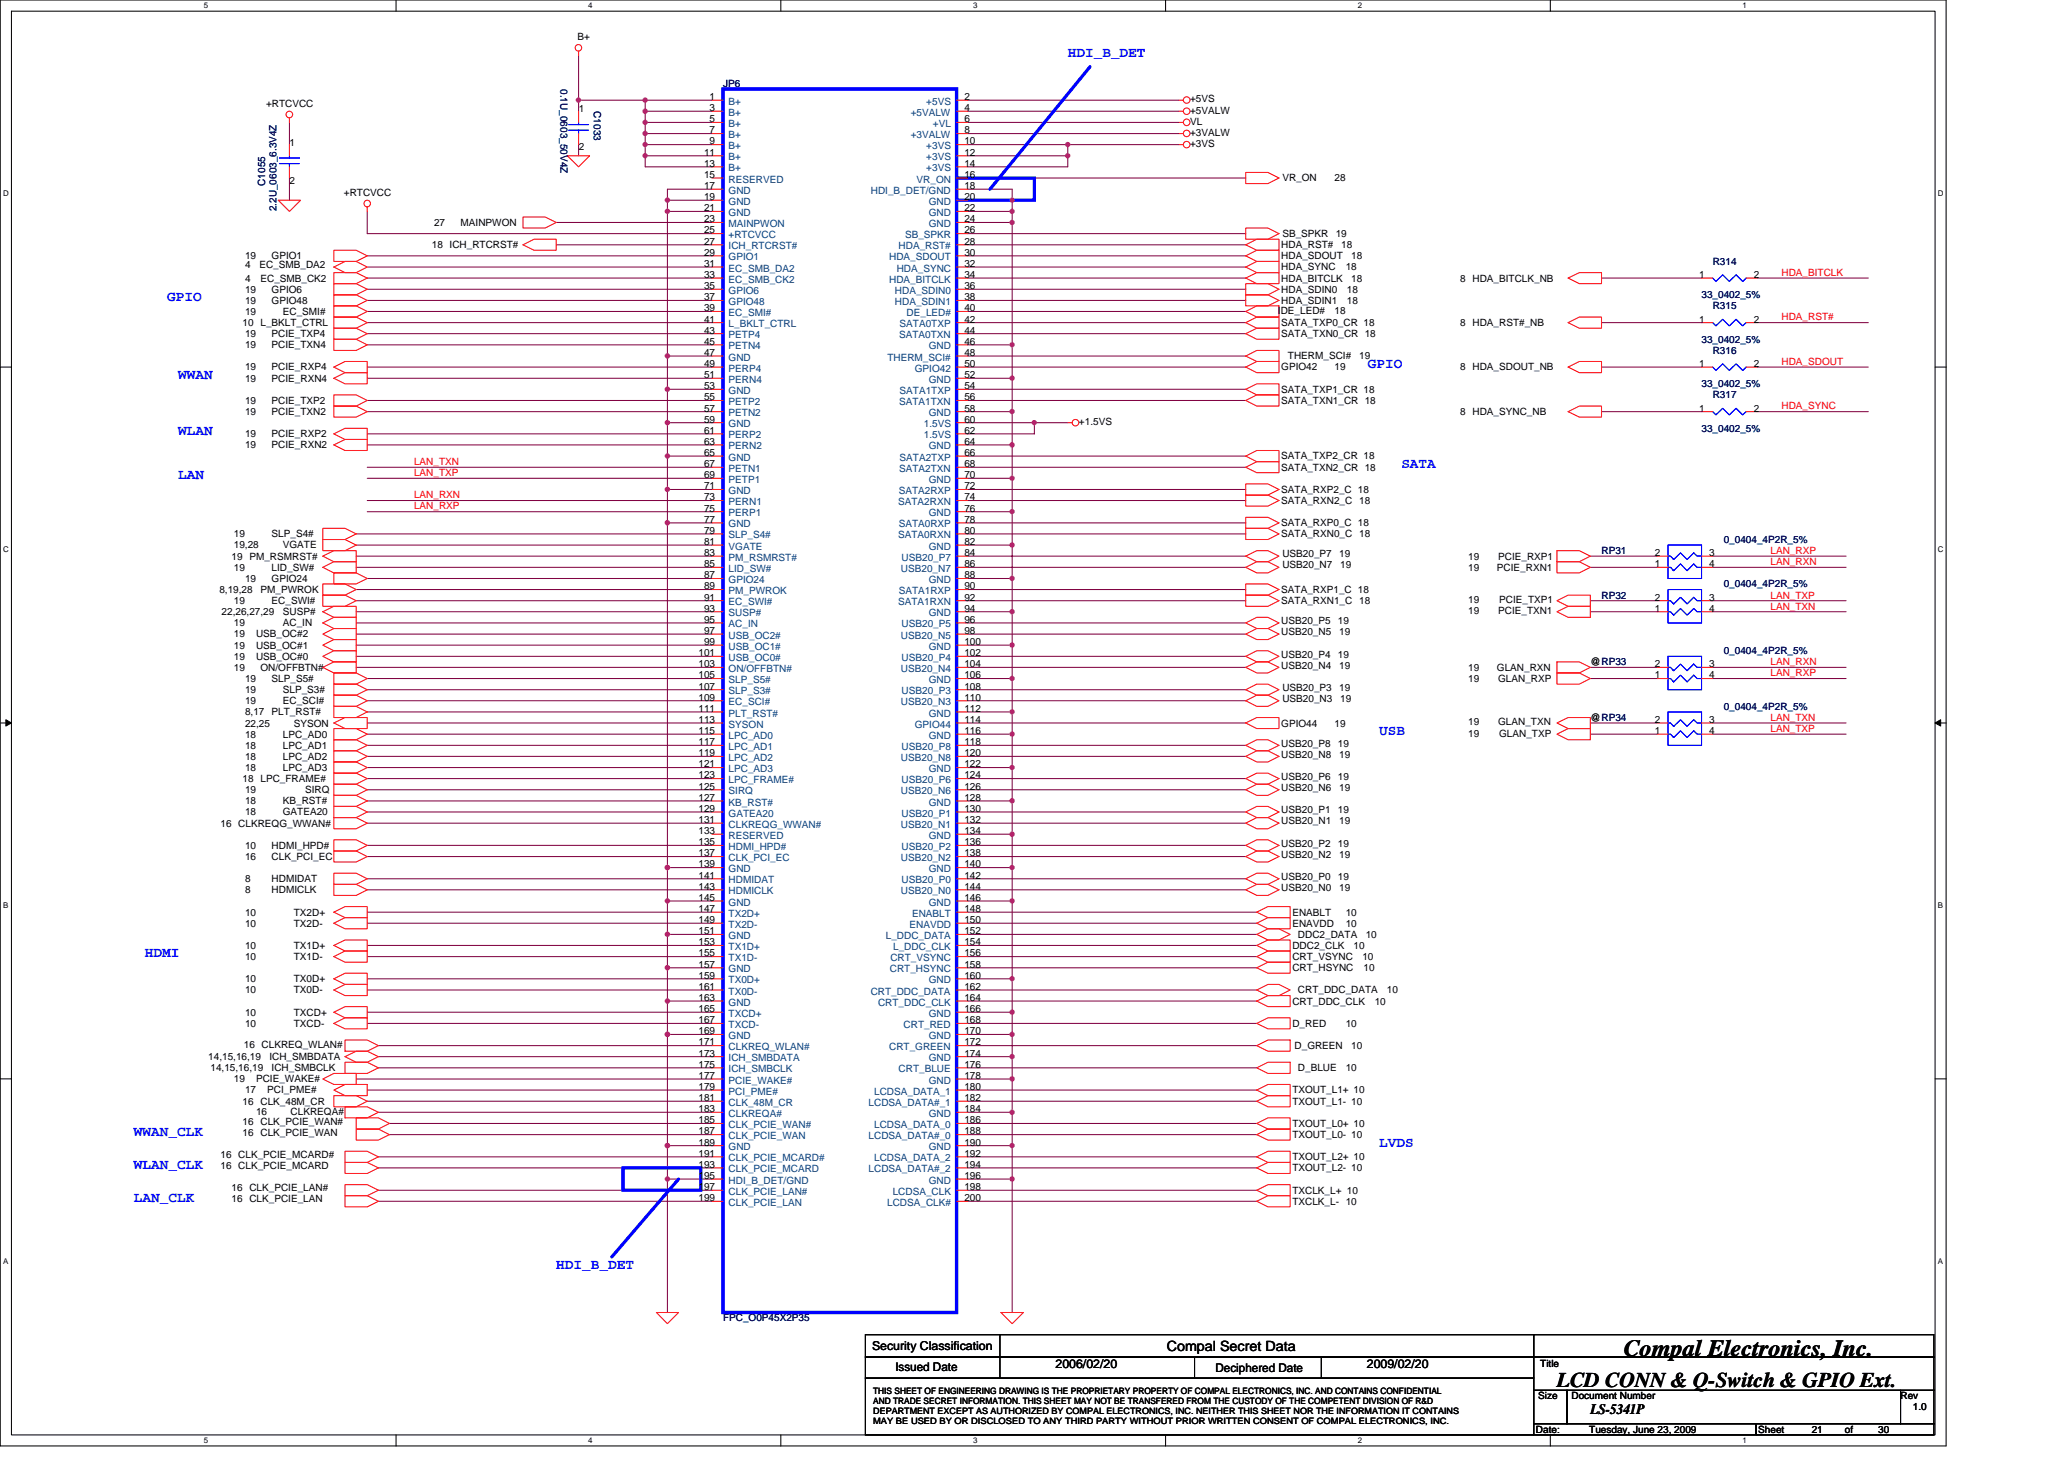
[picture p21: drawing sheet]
<svg xmlns="http://www.w3.org/2000/svg" width="297mm" height="210mm" viewBox="0 0 297 210" stroke-linecap="round" stroke-linejoin="round" font-family="sans-serif">
<defs><g id="words">
<text font-size="3.3" x="233.7" y="195.1">Compal Electronics, Inc.</text>
<text font-size="3" x="224.1" y="199.6">LCD CONN &amp; Q-Switch &amp; GPIO Ext.</text>
<g font-size="2.1" fill="#00f">
<text x="153.7" y="8.1">HDI_B_DET</text>
<text x="24" y="43.3">GPIO</text>
<text x="196.9" y="53">GPIO</text>
<text x="25.7" y="54.5">WWAN</text>
<text x="25.7" y="62.5">WLAN</text>
<text x="25.7" y="69">LAN</text>
<text x="201.7" y="67.4">SATA</text>
<text x="198.5" y="105.7">USB</text>
<text x="20.8" y="137.8">HDMI</text>
<text x="19.3" y="163.4">WWAN_CLK</text>
<text x="198.5" y="165">LVDS</text>
<text x="19.3" y="173">LAN_CLK</text>
<text x="19.3" y="168.2">WLAN_CLK</text>
<text x="80" y="182.6">HDI_B_DET</text>
</g>
<text font-size="2.1" x="228.9" y="203.5">LS-5341P</text>
<text font-size="2" x="167.9" y="194.3">Compal Secret Data</text>
<g font-size="1.8">
<text x="125.5" y="194.2">Security Classification</text>
<text x="151.9" y="196.8">2006/02/20</text>
<text x="196.7" y="196.8">2009/02/20</text>
</g>
<g font-size="1.7">
<text x="128.9" y="197.3">Issued Date</text>
<text x="174.9" y="197.4">Deciphered Date</text>
</g>
<g font-size="1.4">
<text x="83.1" y="5.8">B+</text>
<text x="38.3" y="15.4">+RTCVCC</text>
<text x="83.3" y="16.2">1</text>
<text x="102.1" y="14.4">1</text>
<text x="102.1" y="16">3</text>
<text x="102.1" y="17.6">5</text>
<text x="138.8" y="16">4</text>
<text x="138.8" y="14.4">2</text>
<text x="138.8" y="17.6">6</text>
<text x="171.3" y="14.7">+5VS</text>
<text x="171.3" y="16.3">+5VALW</text>
<text x="171.3" y="17.9">VL</text>
<text x="41.7" y="21">1</text>
<text x="83.3" y="21.6">2</text>
<text x="101.3" y="22.4">11</text>
<text x="101.3" y="24">13</text>
<text x="102.1" y="19.2">7</text>
<text x="102.1" y="20.8">9</text>
<text x="138.8" y="19.2">8</text>
<text x="138.8" y="20.8">10</text>
<text x="138.8" y="22.4">12</text>
<text x="138.8" y="24">14</text>
<text x="171.3" y="21.1">+3VS</text>
<text x="171.3" y="19.5">+3VALW</text>
<text x="41.7" y="26.4">2</text>
<text x="49.5" y="28.2">+RTCVCC</text>
<text x="101.3" y="25.6">15</text>
<text x="101.3" y="27.2">17</text>
<text x="101.3" y="28.8">19</text>
<text x="138.8" y="28.8">20</text>
<text x="138.8" y="27.2">18</text>
<text x="138.8" y="25.6">16</text>
<text x="184.5" y="26.1">VR_ON</text>
<text x="192.1" y="26.1">28</text>
<text x="62.1" y="35.7">18 ICH_RTCRST#</text>
<text x="62.5" y="32.5">27</text>
<text x="66.3" y="32.5">MAINPWON</text>
<text x="101.3" y="30.4">21</text>
<text x="101.3" y="32">23</text>
<text x="101.3" y="33.6">25</text>
<text x="101.3" y="35.2">27</text>
<text x="138.8" y="35.2">28</text>
<text x="138.8" y="30.4">22</text>
<text x="138.8" y="32">24</text>
<text x="138.8" y="33.6">26</text>
<text x="184.4" y="35.7">HDA_RST#</text>
<text x="184.5" y="34.1">SB_SPKR</text>
<text x="192.2" y="34.1">19</text>
<text x="193" y="35.7">18</text>
<text x="35.3" y="37.3">19</text>
<text x="35.3" y="38.6">4</text>
<text x="35.3" y="40.5">4</text>
<text x="37.3" y="38.6">EC_SMB_DA2</text>
<text x="37.5" y="40.5">EC_SMB_CK2</text>
<text x="39.1" y="37.3">GPIO1</text>
<text x="101.3" y="36.8">29</text>
<text x="101.3" y="38.4">31</text>
<text x="101.3" y="40">33</text>
<text x="101.3" y="41.6">35</text>
<text x="138.8" y="36.8">30</text>
<text x="138.8" y="40">34</text>
<text x="138.8" y="38.4">32</text>
<text x="138.8" y="41.6">36</text>
<text x="184.4" y="37.3">HDA_SDOUT</text>
<text x="184.4" y="38.9">HDA_SYNC</text>
<text x="184.4" y="40.5">HDA_BITCLK</text>
<text x="193.7" y="38.9">18</text>
<text x="194.5" y="37.3">18</text>
<text x="194.5" y="40.5">18</text>
<text x="210.2" y="40.5">8 HDA_BITCLK_NB</text>
<text x="244.6" y="40">1</text>
<text x="252.4" y="40">2</text>
<text x="34.9" y="46.9">10 L_BKLT_CTRL</text>
<text x="35.3" y="45.3">19</text>
<text x="35.3" y="43.7">19</text>
<text x="35.3" y="42.1">19</text>
<text x="39.1" y="43.7">GPIO48</text>
<text x="39.1" y="42.1">GPIO6</text>
<text x="40.7" y="45.3">EC_SMI#</text>
<text x="101.3" y="43.2">37</text>
<text x="101.3" y="44.8">39</text>
<text x="101.3" y="46.4">41</text>
<text x="101.3" y="48">43</text>
<text x="138.8" y="44.8">40</text>
<text x="138.8" y="46.4">42</text>
<text x="138.8" y="43.2">38</text>
<text x="138.8" y="48">44</text>
<text x="183.9" y="45.1">IDE_LED#</text>
<text x="184.4" y="42.1">HDA_SDIN0</text>
<text x="184.4" y="43.7">HDA_SDIN1</text>
<text x="184.4" y="46.9">SATA_TXP0_CR 18</text>
<text x="192.1" y="45.1">18</text>
<text x="193.8" y="42.1">18</text>
<text x="193.8" y="43.7">18</text>
<text x="210.2" y="46.9">8 HDA_RST#_NB</text>
<text x="244.6" y="46.4">1</text>
<text x="252.4" y="46.4">2</text>
<text x="35.3" y="48.5">19</text>
<text x="35.3" y="50.1">19</text>
<text x="35.3" y="53.3">19</text>
<text x="39.1" y="48.5">PCIE_TXP4</text>
<text x="39.1" y="50.1">PCIE_TXN4</text>
<text x="39.1" y="53.3">PCIE_RXP4</text>
<text x="101.3" y="49.6">45</text>
<text x="101.3" y="51.2">47</text>
<text x="101.3" y="52.8">49</text>
<text x="138.8" y="52.8">50</text>
<text x="138.8" y="49.6">46</text>
<text x="138.8" y="51.2">48</text>
<text x="184.4" y="48.5">SATA_TXN0_CR 18</text>
<text x="184.4" y="53.3">GPIO42</text>
<text x="185.4" y="51.7">THERM_SCI#</text>
<text x="192.1" y="53.3">19</text>
<text x="195.6" y="51.7">19</text>
<text x="210.2" y="53.3">8 HDA_SDOUT_NB</text>
<text x="244.6" y="52.8">1</text>
<text x="252.4" y="52.8">2</text>
<text x="35.3" y="54.9">19</text>
<text x="35.3" y="58.1">19</text>
<text x="35.3" y="59.7">19</text>
<text x="39.1" y="54.9">PCIE_RXN4</text>
<text x="39.1" y="58.1">PCIE_TXP2</text>
<text x="39.1" y="59.7">PCIE_TXN2</text>
<text x="101.3" y="54.4">51</text>
<text x="101.3" y="56">53</text>
<text x="101.3" y="57.6">55</text>
<text x="101.3" y="59.2">57</text>
<text x="138.8" y="56">54</text>
<text x="138.8" y="54.4">52</text>
<text x="138.8" y="59.2">58</text>
<text x="138.8" y="57.6">56</text>
<text x="184.4" y="56.5">SATA_TXP1_CR 18</text>
<text x="184.4" y="58.1">SATA_TXN1_CR 18</text>
<text x="210.2" y="59.7">8 HDA_SYNC_NB</text>
<text x="244.6" y="59.2">1</text>
<text x="252.4" y="59.2">2</text>
<text x="35.3" y="64.5">19</text>
<text x="35.3" y="62.9">19</text>
<text x="39.1" y="64.5">PCIE_RXN2</text>
<text x="39.1" y="62.9">PCIE_RXP2</text>
<text x="101.3" y="60.8">59</text>
<text x="101.3" y="62.4">61</text>
<text x="101.3" y="64">63</text>
<text x="101.3" y="65.6">65</text>
<text x="138.8" y="60.8">60</text>
<text x="138.8" y="62.4">62</text>
<text x="138.8" y="65.6">66</text>
<text x="138.8" y="64">64</text>
<text x="155.3" y="61.2">+1.5VS</text>
<text x="101.3" y="67.2">67</text>
<text x="101.3" y="68.8">69</text>
<text x="101.3" y="70.4">71</text>
<text x="101.3" y="72">73</text>
<text x="138.8" y="72">74</text>
<text x="138.8" y="68.8">70</text>
<text x="138.8" y="70.4">72</text>
<text x="138.8" y="67.2">68</text>
<text x="184.4" y="70.9">SATA_RXP2_C 18</text>
<text x="184.4" y="66.1">SATA_TXP2_CR 18</text>
<text x="184.4" y="67.7">SATA_TXN2_CR 18</text>
<text x="33.7" y="77.3">19</text>
<text x="39.1" y="77.3">SLP_S4#</text>
<text x="101.3" y="73.6">75</text>
<text x="101.3" y="75.2">77</text>
<text x="101.3" y="76.8">79</text>
<text x="138.8" y="76.8">80</text>
<text x="138.8" y="73.6">76</text>
<text x="138.8" y="75.2">78</text>
<text x="184.4" y="72.5">SATA_RXN2_C 18</text>
<text x="184.4" y="75.7">SATA_RXP0_C 18</text>
<text x="184.4" y="77.3">SATA_RXN0_C 18</text>
<text x="33.3" y="80.5">19 PM_RSMRST#</text>
<text x="33.7" y="78.9">19,28</text>
<text x="33.7" y="82.1">19</text>
<text x="35.3" y="83.7">19</text>
<text x="39.1" y="82.1">LID_SW#</text>
<text x="39.1" y="83.7">GPIO24</text>
<text x="40.7" y="78.9">VGATE</text>
<text x="101.3" y="78.4">81</text>
<text x="101.3" y="80">83</text>
<text x="101.3" y="81.6">85</text>
<text x="101.3" y="83.2">87</text>
<text x="138.8" y="80">84</text>
<text x="138.8" y="78.4">82</text>
<text x="138.8" y="83.2">88</text>
<text x="138.8" y="81.6">86</text>
<text x="184.5" y="81.8">USB20_N7</text>
<text x="184.5" y="80.2">USB20_P7</text>
<text x="192.7" y="80.2">19</text>
<text x="192.9" y="81.8">19</text>
<text x="211.3" y="82.1">19</text>
<text x="211.3" y="80.5">19</text>
<text x="215.4" y="82.1">PCIE_RXN1</text>
<text x="215.6" y="80.5">PCIE_RXP1</text>
<text x="238.1" y="81.6">1</text>
<text x="238.1" y="80">2</text>
<text x="246" y="81.6">4</text>
<text x="246" y="80">3</text>
<text x="31.6" y="85.3">8,19,28</text>
<text x="31.9" y="88.5">22,26,27,29</text>
<text x="33.7" y="86.9">19</text>
<text x="37.5" y="85.3">PM_PWROK</text>
<text x="39.1" y="86.9">EC_SWI#</text>
<text x="40.7" y="88.5">SUSP#</text>
<text x="101.3" y="84.8">89</text>
<text x="101.3" y="86.4">91</text>
<text x="101.3" y="89.6">95</text>
<text x="101.3" y="88">93</text>
<text x="138.8" y="86.4">92</text>
<text x="138.8" y="89.6">96</text>
<text x="138.8" y="88">94</text>
<text x="138.8" y="84.8">90</text>
<text x="184.4" y="89.8">USB20_P5</text>
<text x="184.4" y="85.3">SATA_RXP1_C 18</text>
<text x="184.4" y="86.9">SATA_RXN1_C 18</text>
<text x="192.5" y="89.8">19</text>
<text x="211.3" y="88.3">19</text>
<text x="211.3" y="86.7">19</text>
<text x="215.6" y="88.3">PCIE_TXN1</text>
<text x="215.7" y="86.7">PCIE_TXP1</text>
<text x="238.1" y="88">1</text>
<text x="238.1" y="86.4">2</text>
<text x="246" y="88">4</text>
<text x="246" y="86.4">3</text>
<text x="33.7" y="90.1">19</text>
<text x="33.7" y="94.9">19</text>
<text x="33.7" y="93.3">19</text>
<text x="33.7" y="91.7">19</text>
<text x="36.8" y="94.9">USB_OC#0</text>
<text x="36.8" y="93.3">USB_OC#1</text>
<text x="36.8" y="91.7">USB_OC#2</text>
<text x="40.7" y="90.1">AC_IN</text>
<text x="100.5" y="96">103</text>
<text x="100.5" y="94.4">101</text>
<text x="101.3" y="91.2">97</text>
<text x="101.3" y="92.8">99</text>
<text x="138.8" y="94.4">102</text>
<text x="138.8" y="92.8">100</text>
<text x="138.8" y="91.2">98</text>
<text x="138.8" y="96">104</text>
<text x="184.4" y="94.6">USB20_P4</text>
<text x="184.4" y="91.4">USB20_N5</text>
<text x="192.5" y="94.6">19</text>
<text x="192.7" y="91.4">19</text>
<text x="228.9" y="95.7">@RP33</text>
<text x="238.1" y="96">2</text>
<text x="246" y="96">3</text>
<text x="33.7" y="96.5">19</text>
<text x="35.3" y="99.7">19</text>
<text x="35.3" y="101.3">19</text>
<text x="35.3" y="98.1">19</text>
<text x="37.5" y="96.5">ON/OFFBTN#</text>
<text x="39.1" y="98.1">SLP_S5#</text>
<text x="40.7" y="99.7">SLP_S3#</text>
<text x="40.7" y="101.3">EC_SCI#</text>
<text x="100.5" y="97.6">105</text>
<text x="100.5" y="99.2">107</text>
<text x="100.5" y="100.8">109</text>
<text x="138.8" y="99.2">108</text>
<text x="138.8" y="97.6">106</text>
<text x="138.8" y="100.8">110</text>
<text x="184.4" y="96.2">USB20_N4</text>
<text x="184.5" y="101">USB20_N3</text>
<text x="184.5" y="99.4">USB20_P3</text>
<text x="192.7" y="96.2">19</text>
<text x="192.7" y="99.4">19</text>
<text x="192.9" y="101">19</text>
<text x="211.3" y="96.5">19</text>
<text x="211.3" y="98.1">19</text>
<text x="215.4" y="96.5">GLAN_RXN</text>
<text x="215.6" y="98.1">GLAN_RXP</text>
<text x="238.1" y="97.6">1</text>
<text x="246" y="97.6">4</text>
<text x="35.3" y="104.5">22,25</text>
<text x="35.3" y="106.1">18</text>
<text x="35.3" y="107.7">18</text>
<text x="35.3" y="102.9">8,17</text>
<text x="39.1" y="102.9">PLT_RST#</text>
<text x="40.7" y="106.1">LPC_AD0</text>
<text x="40.7" y="107.7">LPC_AD1</text>
<text x="42.3" y="104.5">SYSON</text>
<text x="100.5" y="102.4">111</text>
<text x="100.5" y="104">113</text>
<text x="100.5" y="105.6">115</text>
<text x="100.5" y="107.2">117</text>
<text x="138.8" y="104">114</text>
<text x="138.8" y="107.2">118</text>
<text x="138.8" y="102.4">112</text>
<text x="138.8" y="105.6">116</text>
<text x="184.4" y="107.4">USB20_P8</text>
<text x="184.4" y="104.5">GPIO44</text>
<text x="192.1" y="104.5">19</text>
<text x="192.5" y="107.4">19</text>
<text x="211.3" y="106">19</text>
<text x="211.3" y="104.4">19</text>
<text x="215.6" y="104.4">GLAN_TXN</text>
<text x="215.7" y="106">GLAN_TXP</text>
<text x="228.9" y="103.7">@RP34</text>
<text x="238.1" y="105.6">1</text>
<text x="238.1" y="104">2</text>
<text x="246" y="105.6">4</text>
<text x="246" y="104">3</text>
<text x="34.9" y="112.5">18 LPC_FRAME#</text>
<text x="35.3" y="109.3">18</text>
<text x="35.3" y="110.9">18</text>
<text x="40.7" y="109.3">LPC_AD2</text>
<text x="40.7" y="110.9">LPC_AD3</text>
<text x="100.5" y="108.8">119</text>
<text x="100.5" y="110.4">121</text>
<text x="100.5" y="112">123</text>
<text x="100.5" y="113.6">125</text>
<text x="138.8" y="112">124</text>
<text x="138.8" y="110.4">122</text>
<text x="138.8" y="108.8">120</text>
<text x="138.8" y="113.6">126</text>
<text x="184.4" y="113.8">USB20_N6</text>
<text x="184.4" y="112.2">USB20_P6</text>
<text x="184.4" y="109">USB20_N8</text>
<text x="192.5" y="112.2">19</text>
<text x="192.7" y="113.8">19</text>
<text x="192.7" y="109">19</text>
<text x="31.7" y="118.9">16 CLKREQG_WWAN#</text>
<text x="35.3" y="117.3">18</text>
<text x="35.3" y="115.7">18</text>
<text x="35.3" y="114.1">19</text>
<text x="40.7" y="117.3">GATEA20</text>
<text x="40.7" y="115.7">KB_RST#</text>
<text x="43.9" y="114.1">SIRQ</text>
<text x="100.5" y="115.2">127</text>
<text x="100.5" y="116.8">129</text>
<text x="100.5" y="118.4">131</text>
<text x="100.5" y="120">133</text>
<text x="138.8" y="116.8">130</text>
<text x="138.8" y="115.2">128</text>
<text x="138.8" y="120">134</text>
<text x="138.8" y="118.4">132</text>
<text x="184.4" y="118.6">USB20_N1</text>
<text x="184.4" y="117">USB20_P1</text>
<text x="192.5" y="117">19</text>
<text x="192.7" y="118.6">19</text>
<text x="35.3" y="122.1">10</text>
<text x="35.3" y="123.7">16</text>
<text x="39.1" y="122.1">HDMI_HPD#</text>
<text x="39.1" y="123.7">CLK_PCI_EC</text>
<text x="100.5" y="121.6">135</text>
<text x="100.5" y="123.2">137</text>
<text x="100.5" y="124.8">139</text>
<text x="138.8" y="121.6">136</text>
<text x="138.8" y="124.8">140</text>
<text x="138.8" y="123.2">138</text>
<text x="184.4" y="121.8">USB20_P2</text>
<text x="184.4" y="123.4">USB20_N2</text>
<text x="192.5" y="121.8">19</text>
<text x="192.7" y="123.4">19</text>
<text x="35.3" y="131.7">10</text>
<text x="35.3" y="126.9">8</text>
<text x="35.3" y="128.5">8</text>
<text x="39.1" y="126.9">HDMIDAT</text>
<text x="39.1" y="128.5">HDMICLK</text>
<text x="42.3" y="131.7">TX2D+</text>
<text x="100.5" y="126.4">141</text>
<text x="100.5" y="128">143</text>
<text x="100.5" y="129.6">145</text>
<text x="100.5" y="131.2">147</text>
<text x="138.8" y="126.4">142</text>
<text x="138.8" y="131.2">148</text>
<text x="138.8" y="129.6">146</text>
<text x="138.8" y="128">144</text>
<text x="184.4" y="128.2">USB20_N0</text>
<text x="184.4" y="126.6">USB20_P0</text>
<text x="186" y="131.7">ENABLT</text>
<text x="192.5" y="126.6">19</text>
<text x="192.7" y="128.2">19</text>
<text x="193.7" y="131.7">10</text>
<text x="35.3" y="136.5">10</text>
<text x="35.3" y="133.3">10</text>
<text x="42.3" y="136.5">TX1D+</text>
<text x="42.3" y="133.3">TX2D-</text>
<text x="100.5" y="132.8">149</text>
<text x="100.5" y="134.4">151</text>
<text x="100.5" y="136">153</text>
<text x="100.5" y="137.6">155</text>
<text x="138.8" y="132.8">150</text>
<text x="138.8" y="136">154</text>
<text x="138.8" y="137.6">156</text>
<text x="138.8" y="134.4">152</text>
<text x="186" y="133.3">ENAVDD</text>
<text x="186" y="136.5">DDC2_CLK</text>
<text x="186.8" y="134.9">DDC2_DATA</text>
<text x="193.7" y="133.3">10</text>
<text x="194.8" y="136.5">10</text>
<text x="196.5" y="134.9">10</text>
<text x="35.3" y="141.3">10</text>
<text x="35.3" y="142.9">10</text>
<text x="35.3" y="138.1">10</text>
<text x="42.3" y="141.3">TX0D+</text>
<text x="42.3" y="142.9">TX0D-</text>
<text x="42.3" y="138.1">TX1D-</text>
<text x="100.5" y="139.2">157</text>
<text x="100.5" y="140.8">159</text>
<text x="100.5" y="142.4">161</text>
<text x="100.5" y="144">163</text>
<text x="138.8" y="142.4">162</text>
<text x="138.8" y="140.8">160</text>
<text x="138.8" y="144">164</text>
<text x="138.8" y="139.2">158</text>
<text x="186" y="138.1">CRT_VSYNC</text>
<text x="186" y="139.7">CRT_HSYNC</text>
<text x="186.8" y="142.9">CRT_DDC_DATA</text>
<text x="196.1" y="138.1">10</text>
<text x="196.2" y="139.7">10</text>
<text x="199.6" y="142.9">10</text>
<text x="35.3" y="146.1">10</text>
<text x="35.3" y="147.7">10</text>
<text x="42.3" y="146.1">TXCD+</text>
<text x="42.3" y="147.7">TXCD-</text>
<text x="100.5" y="145.6">165</text>
<text x="100.5" y="147.2">167</text>
<text x="100.5" y="148.8">169</text>
<text x="138.8" y="147.2">168</text>
<text x="138.8" y="145.6">166</text>
<text x="138.8" y="148.8">170</text>
<text x="186" y="147.7">D_RED</text>
<text x="186" y="144.5">CRT_DDC_CLK</text>
<text x="193.7" y="147.7">10</text>
<text x="197.8" y="144.5">10</text>
<text x="30" y="152.5">14,15,16,19</text>
<text x="30.3" y="154.1">14,15,16,19</text>
<text x="33.7" y="155.7">19</text>
<text x="35.1" y="150.7">16 CLKREQ_WLAN#</text>
<text x="36.8" y="155.7">PCIE_WAKE#</text>
<text x="38.8" y="152.5">ICH_SMBDATA</text>
<text x="39.1" y="154.1">ICH_SMBCLK</text>
<text x="100.5" y="150.4">171</text>
<text x="100.5" y="152">173</text>
<text x="100.5" y="153.6">175</text>
<text x="100.5" y="155.2">177</text>
<text x="138.8" y="150.4">172</text>
<text x="138.8" y="153.6">176</text>
<text x="138.8" y="152">174</text>
<text x="138.8" y="155.2">178</text>
<text x="186.3" y="150.9">D_GREEN</text>
<text x="186.8" y="154.1">D_BLUE</text>
<text x="193.7" y="154.1">10</text>
<text x="194.5" y="150.9">10</text>
<text x="34.9" y="161.8">16 CLK_PCIE_WAN#</text>
<text x="34.9" y="158.9">16 CLK_48M_CR</text>
<text x="35.3" y="157.3">17</text>
<text x="36.8" y="160.4">16</text>
<text x="38.5" y="157.3">PCI_PME#</text>
<text x="41.8" y="160.4">CLKREQA#</text>
<text x="100.5" y="156.8">179</text>
<text x="100.5" y="158.4">181</text>
<text x="100.5" y="160">183</text>
<text x="100.5" y="161.6">185</text>
<text x="138.8" y="158.4">182</text>
<text x="138.8" y="160">184</text>
<text x="138.8" y="156.8">180</text>
<text x="138.8" y="161.6">186</text>
<text x="186" y="157.3">TXOUT_L1+ 10</text>
<text x="186" y="158.9">TXOUT_L1- 10</text>
<text x="31.7" y="166.6">16 CLK_PCIE_MCARD#</text>
<text x="34.9" y="163.4">16 CLK_PCIE_WAN</text>
<text x="100.5" y="163.2">187</text>
<text x="100.5" y="164.8">189</text>
<text x="100.5" y="166.4">191</text>
<text x="100.5" y="168">193</text>
<text x="138.8" y="163.2">188</text>
<text x="138.8" y="164.8">190</text>
<text x="138.8" y="168">194</text>
<text x="138.8" y="166.4">192</text>
<text x="186" y="166.9">TXOUT_L2+ 10</text>
<text x="186" y="162.1">TXOUT_L0+ 10</text>
<text x="186" y="163.7">TXOUT_L0- 10</text>
<text x="31.7" y="168.2">16 CLK_PCIE_MCARD</text>
<text x="33.3" y="173">16 CLK_PCIE_LAN</text>
<text x="33.3" y="171.4">16 CLK_PCIE_LAN#</text>
<text x="100.5" y="169.6">195</text>
<text x="100.5" y="171.2">197</text>
<text x="100.5" y="172.8">199</text>
<text x="138.8" y="172.8">200</text>
<text x="138.8" y="169.6">196</text>
<text x="138.8" y="171.2">198</text>
<text x="186" y="171.7">TXCLK_L+ 10</text>
<text x="186" y="173.3">TXCLK_L- 10</text>
<text x="186" y="168.5">TXOUT_L2- 10</text>
<text x="221.7" y="196.7">Title</text>
<text x="221.4" y="201.3">Size</text>
<text x="226.2" y="201.3">Document Number</text>
<text x="273.5" y="201.3">Rev</text>
<text x="275.3" y="202.9">1.0</text>
<text x="221" y="206.1">Date:</text>
<text x="228.7" y="206.1">Tuesday, June 23, 2009</text>
<text x="253" y="206.1">Sheet</text>
<text x="260.7" y="206.1">21</text>
<text x="265.5" y="206.1">of</text>
<text x="270.3" y="206.1">30</text>
</g>
<g font-size="1.4" fill="#000080">
<text x="80.6" y="12.8" transform="rotate(90 80.6 12.8)">0.1U_0603_50V4Z</text>
<text x="85.4" y="16" transform="rotate(90 85.4 16)">C1033</text>
<text x="104.1" y="12.5">JP6</text>
<text x="38.2" y="26.7" transform="rotate(-90 38.2 26.7)">C1055</text>
<text x="39.8" y="30.4" transform="rotate(-90 39.8 30.4)">2.2U_0603_6.3V4Z</text>
<text x="246.5" y="38.1">R314</text>
<text x="244.9" y="42.9">33_0402_5%</text>
<text x="246.5" y="44.5">R315</text>
<text x="244.9" y="49.3">33_0402_5%</text>
<text x="246.5" y="50.9">R316</text>
<text x="244.9" y="55.7">33_0402_5%</text>
<text x="246.5" y="57.3">R317</text>
<text x="244.9" y="62.1">33_0402_5%</text>
<text x="230.5" y="79.7">RP31</text>
<text x="248.1" y="78.1">0_0404_4P2R_5%</text>
<text x="230.5" y="86.1">RP32</text>
<text x="248.1" y="84.5">0_0404_4P2R_5%</text>
<text x="248.1" y="94.1">0_0404_4P2R_5%</text>
<text x="248.1" y="102.1">0_0404_4P2R_5%</text>
<text x="104.1" y="190.1">FPC_O0P45X2P35</text>
</g>
<g font-size="1.4" fill="#004080">
<text x="104.9" y="15.1">B+</text>
<text x="104.9" y="16.7">B+</text>
<text x="131.1" y="16.7">+5VALW</text>
<text x="133.3" y="15.1">+5VS</text>
<text x="104.9" y="18.3">B+</text>
<text x="104.9" y="19.9">B+</text>
<text x="104.9" y="21.5">B+</text>
<text x="104.9" y="23.1">B+</text>
<text x="131.1" y="19.9">+3VALW</text>
<text x="133.3" y="21.5">+3VS</text>
<text x="133.3" y="23.1">+3VS</text>
<text x="134.3" y="18.3">+VL</text>
<text x="104.9" y="24.7">B+</text>
<text x="104.9" y="26.3">RESERVED</text>
<text x="104.9" y="27.9">GND</text>
<text x="104.9" y="29.5">GND</text>
<text x="125.3" y="27.9">HDI_B_DET/GND</text>
<text x="131.9" y="26.3">VR_ON</text>
<text x="133.3" y="24.7">+3VS</text>
<text x="133.7" y="29.5">GND</text>
<text x="104.9" y="31.1">GND</text>
<text x="104.9" y="32.7">MAINPWON</text>
<text x="104.9" y="34.3">+RTCVCC</text>
<text x="104.9" y="35.9">ICH_RTCRST#</text>
<text x="129.3" y="35.9">HDA_RST#</text>
<text x="130.3" y="34.3">SB_SPKR</text>
<text x="133.7" y="31.1">GND</text>
<text x="133.7" y="32.7">GND</text>
<text x="104.9" y="37.5">GPIO1</text>
<text x="104.9" y="39.1">EC_SMB_DA2</text>
<text x="104.9" y="40.7">EC_SMB_CK2</text>
<text x="128" y="37.5">HDA_SDOUT</text>
<text x="128" y="40.7">HDA_BITCLK</text>
<text x="129" y="39.1">HDA_SYNC</text>
<text x="104.9" y="42.3">GPIO6</text>
<text x="104.9" y="43.9">GPIO48</text>
<text x="104.9" y="45.5">EC_SMI#</text>
<text x="104.9" y="47.1">L_BKLT_CTRL</text>
<text x="128.8" y="42.3">HDA_SDIN0</text>
<text x="128.8" y="43.9">HDA_SDIN1</text>
<text x="129.5" y="47.1">SATA0TXP</text>
<text x="130.5" y="45.5">DE_LED#</text>
<text x="104.9" y="48.7">PETP4</text>
<text x="104.9" y="50.3">PETN4</text>
<text x="104.9" y="51.9">GND</text>
<text x="104.9" y="53.5">PERP4</text>
<text x="127.7" y="51.9">THERM_SCI#</text>
<text x="129.4" y="48.7">SATA0TXN</text>
<text x="131.7" y="53.5">GPIO42</text>
<text x="133.7" y="50.3">GND</text>
<text x="104.9" y="55.1">PERN4</text>
<text x="104.9" y="56.7">GND</text>
<text x="104.9" y="58.3">PETP2</text>
<text x="104.9" y="59.9">PETN2</text>
<text x="129.4" y="58.3">SATA1TXN</text>
<text x="129.5" y="56.7">SATA1TXP</text>
<text x="133.7" y="55.1">GND</text>
<text x="133.7" y="59.9">GND</text>
<text x="104.9" y="61.5">GND</text>
<text x="104.9" y="63.1">PERP2</text>
<text x="104.9" y="64.7">PERN2</text>
<text x="132.9" y="61.5">1.5VS</text>
<text x="132.9" y="63.1">1.5VS</text>
<text x="133.7" y="64.7">GND</text>
<text x="104.9" y="66.3">GND</text>
<text x="104.9" y="67.9">PETN1</text>
<text x="104.9" y="69.5">PETP1</text>
<text x="104.9" y="71.1">GND</text>
<text x="129.3" y="71.1">SATA2RXP</text>
<text x="129.4" y="67.9">SATA2TXN</text>
<text x="129.5" y="66.3">SATA2TXP</text>
<text x="133.7" y="69.5">GND</text>
<text x="104.9" y="72.7">PERN1</text>
<text x="104.9" y="74.3">PERP1</text>
<text x="104.9" y="75.9">GND</text>
<text x="104.9" y="77.5">SLP_S4#</text>
<text x="129.3" y="72.7">SATA2RXN</text>
<text x="129.3" y="77.5">SATA0RXN</text>
<text x="129.3" y="75.9">SATA0RXP</text>
<text x="133.7" y="74.3">GND</text>
<text x="104.9" y="79.1">VGATE</text>
<text x="104.9" y="80.7">PM_RSMRST#</text>
<text x="104.9" y="82.3">LID_SW#</text>
<text x="104.9" y="83.9">GPIO24</text>
<text x="129.7" y="82.3">USB20_N7</text>
<text x="129.7" y="80.7">USB20_P7</text>
<text x="133.7" y="79.1">GND</text>
<text x="133.7" y="83.9">GND</text>
<text x="104.9" y="85.5">PM_PWROK</text>
<text x="104.9" y="87.1">EC_SWI#</text>
<text x="104.9" y="88.7">SUSP#</text>
<text x="129.3" y="87.1">SATA1RXN</text>
<text x="129.3" y="85.5">SATA1RXP</text>
<text x="133.7" y="88.7">GND</text>
<text x="104.9" y="90.3">AC_IN</text>
<text x="104.9" y="91.9">USB_OC2#</text>
<text x="104.9" y="93.5">USB_OC1#</text>
<text x="104.9" y="95.1">USB_OC0#</text>
<text x="129.7" y="91.9">USB20_N5</text>
<text x="129.7" y="90.3">USB20_P5</text>
<text x="129.7" y="95.1">USB20_P4</text>
<text x="133.7" y="93.5">GND</text>
<text x="104.9" y="96.7">ON/OFFBTN#</text>
<text x="104.9" y="98.3">SLP_S5#</text>
<text x="104.9" y="99.9">SLP_S3#</text>
<text x="104.9" y="101.5">EC_SCI#</text>
<text x="129.7" y="96.7">USB20_N4</text>
<text x="129.7" y="101.5">USB20_N3</text>
<text x="129.7" y="99.9">USB20_P3</text>
<text x="133.7" y="98.3">GND</text>
<text x="104.9" y="103.1">PLT_RST#</text>
<text x="104.9" y="104.7">SYSON</text>
<text x="104.9" y="106.3">LPC_AD0</text>
<text x="104.9" y="107.9">LPC_AD1</text>
<text x="129.7" y="107.9">USB20_P8</text>
<text x="131.7" y="104.7">GPIO44</text>
<text x="133.7" y="103.1">GND</text>
<text x="133.7" y="106.3">GND</text>
<text x="104.9" y="109.5">LPC_AD2</text>
<text x="104.9" y="111.1">LPC_AD3</text>
<text x="104.9" y="112.7">LPC_FRAME#</text>
<text x="129.7" y="109.5">USB20_N8</text>
<text x="129.7" y="112.7">USB20_P6</text>
<text x="133.7" y="111.1">GND</text>
<text x="104.9" y="114.3">SIRQ</text>
<text x="104.9" y="115.9">KB_RST#</text>
<text x="104.9" y="117.5">GATEA20</text>
<text x="104.9" y="119.1">CLKREQG_WWAN#</text>
<text x="129.7" y="114.3">USB20_N6</text>
<text x="129.7" y="119.1">USB20_N1</text>
<text x="129.7" y="117.5">USB20_P1</text>
<text x="133.7" y="115.9">GND</text>
<text x="104.9" y="120.7">RESERVED</text>
<text x="104.9" y="122.3">HDMI_HPD#</text>
<text x="104.9" y="123.9">CLK_PCI_EC</text>
<text x="104.9" y="125.5">GND</text>
<text x="129.7" y="123.9">USB20_N2</text>
<text x="129.7" y="122.3">USB20_P2</text>
<text x="133.7" y="120.7">GND</text>
<text x="133.7" y="125.5">GND</text>
<text x="104.9" y="127.1">HDMIDAT</text>
<text x="104.9" y="128.7">HDMICLK</text>
<text x="104.9" y="130.3">GND</text>
<text x="104.9" y="131.9">TX2D+</text>
<text x="129.7" y="128.7">USB20_N0</text>
<text x="129.7" y="127.1">USB20_P0</text>
<text x="131.3" y="131.9">ENABLT</text>
<text x="133.7" y="130.3">GND</text>
<text x="104.9" y="133.5">TX2D-</text>
<text x="104.9" y="135.1">GND</text>
<text x="104.9" y="136.7">TX1D+</text>
<text x="127.5" y="135.1">L_DDC_DATA</text>
<text x="128.5" y="136.7">L_DDC_CLK</text>
<text x="130.9" y="133.5">ENAVDD</text>
<text x="104.9" y="138.3">TX1D-</text>
<text x="104.9" y="139.9">GND</text>
<text x="104.9" y="141.5">TX0D+</text>
<text x="104.9" y="143.1">TX0D-</text>
<text x="125.3" y="143.1">CRT_DDC_DATA</text>
<text x="128.1" y="139.9">CRT_HSYNC</text>
<text x="128.1" y="138.3">CRT_VSYNC</text>
<text x="133.7" y="141.5">GND</text>
<text x="104.9" y="144.7">GND</text>
<text x="104.9" y="146.3">TXCD+</text>
<text x="104.9" y="147.9">TXCD-</text>
<text x="104.9" y="149.5">GND</text>
<text x="126.4" y="144.7">CRT_DDC_CLK</text>
<text x="130" y="147.9">CRT_RED</text>
<text x="133.7" y="146.3">GND</text>
<text x="133.7" y="149.5">GND</text>
<text x="104.9" y="151.1">CLKREQ_WLAN#</text>
<text x="104.9" y="152.7">ICH_SMBDATA</text>
<text x="104.9" y="154.3">ICH_SMBCLK</text>
<text x="104.9" y="155.9">PCIE_WAKE#</text>
<text x="128" y="151.1">CRT_GREEN</text>
<text x="129.3" y="154.3">CRT_BLUE</text>
<text x="133.7" y="152.7">GND</text>
<text x="133.7" y="155.9">GND</text>
<text x="104.9" y="157.5">PCI_PME#</text>
<text x="104.9" y="159.1">CLK_48M_CR</text>
<text x="104.9" y="160.7">CLKREQA#</text>
<text x="125" y="159.1">LCDSA_DATA#_1</text>
<text x="125.8" y="157.5">LCDSA_DATA_1</text>
<text x="133.7" y="160.7">GND</text>
<text x="104.9" y="162.3">CLK_PCIE_WAN#</text>
<text x="104.9" y="163.9">CLK_PCIE_WAN</text>
<text x="104.9" y="165.5">GND</text>
<text x="104.9" y="167.1">CLK_PCIE_MCARD#</text>
<text x="125" y="163.9">LCDSA_DATA#_0</text>
<text x="125.8" y="162.3">LCDSA_DATA_0</text>
<text x="125.8" y="167.1">LCDSA_DATA_2</text>
<text x="133.7" y="165.5">GND</text>
<text x="104.9" y="168.7">CLK_PCIE_MCARD</text>
<text x="104.9" y="170.3">HDI_B_DET/GND</text>
<text x="104.9" y="171.9">CLK_PCIE_LAN#</text>
<text x="104.9" y="173.5">CLK_PCIE_LAN</text>
<text x="125" y="168.7">LCDSA_DATA#_2</text>
<text x="127.7" y="173.5">LCDSA_CLK#</text>
<text x="128.5" y="171.9">LCDSA_CLK</text>
<text x="133.7" y="170.3">GND</text>
</g>
<g font-size="1.4" fill="#f00">
<text x="256.4" y="39.7">HDA_BITCLK</text>
<text x="256.4" y="46.1">HDA_RST#</text>
<text x="256.4" y="52.5">HDA_SDOUT</text>
<text x="256.4" y="58.9">HDA_SYNC</text>
<text x="59.6" y="68.5">LAN_TXP</text>
<text x="59.6" y="66.9">LAN_TXN</text>
<text x="59.6" y="71.7">LAN_RXN</text>
<text x="59.6" y="73.3">LAN_RXP</text>
<text x="254.8" y="81.3">LAN_RXN</text>
<text x="254.8" y="79.7">LAN_RXP</text>
<text x="254.8" y="86.1">LAN_TXP</text>
<text x="254.8" y="87.7">LAN_TXN</text>
<text x="254.8" y="95.7">LAN_RXN</text>
<text x="254.8" y="97.3">LAN_RXP</text>
<text x="254.8" y="103.7">LAN_TXN</text>
<text x="254.8" y="105.3">LAN_TXP</text>
</g>
<g font-size="1.3">
<text x="125.7" y="200.5">THIS SHEET OF ENGINEERING DRAWING IS THE PROPRIETARY PROPERTY OF COMPAL ELECTRONICS, INC. AND CONTAINS CONFIDENTIAL</text>
<text x="125.7" y="202">AND TRADE SECRET INFORMATION. THIS SHEET MAY NOT BE TRANSFERED FROM THE CUSTODY OF THE COMPETENT DIVISION OF R&amp;D</text>
<text x="125.7" y="203.5">DEPARTMENT EXCEPT AS AUTHORIZED BY COMPAL ELECTRONICS, INC. NEITHER THIS SHEET NOR THE INFORMATION IT CONTAINS</text>
<text x="125.7" y="204.9">MAY BE USED BY OR DISCLOSED TO ANY THIRD PARTY WITHOUT PRIOR WRITTEN CONSENT OF COMPAL ELECTRONICS, INC.</text>
</g>
<g font-size="1.1">
<text x="29.3" y="1.2">5</text>
<text x="84.7" y="1.2">4</text>
<text x="140" y="1.2">3</text>
<text x="195.4" y="1.2">2</text>
<text x="250.8" y="1.2">1</text>
<text x=".4" y="28.2">D</text>
<text x="278.9" y="28.2">D</text>
<text x=".4" y="79.4">C</text>
<text x="278.9" y="79.4">C</text>
<text x=".4" y="130.6">B</text>
<text x="278.9" y="130.6">B</text>
<text x=".4" y="181.8">A</text>
<text x="278.9" y="181.8">A</text>
<text x="29.3" y="207.6">5</text>
<text x="84.7" y="207.6">4</text>
<text x="140" y="207.6">3</text>
<text x="195.4" y="207.6">2</text>
<text x="250.8" y="207.6">1</text>
</g>
</g></defs>
<path d="M0 0h280.1v208h-280.1zM1.6 1.6h276.9v204.8h-276.9z" fill="none" stroke="#000" stroke-width=".15"/>
<g fill="#fff">
<path d="M29.3 .2h.6v1.2h-.6z"/>
<path d="M29.3 206.6h.6v1.3h-.6z"/>
</g>
<path d="M57 0v1.6M57 206.4v1.6" fill="none" stroke="#000" stroke-width=".15"/>
<g fill="#fff">
<path d="M84.7 .2h.6v1.2h-.6z"/>
<path d="M84.7 206.6h.6v1.3h-.6z"/>
</g>
<path d="M112.4 0v1.6M112.4 206.4v1.6" fill="none" stroke="#000" stroke-width=".15"/>
<g fill="#fff">
<path d="M140 .2h.6v1.2h-.6z"/>
<path d="M140 206.6h.6v1.3h-.6z"/>
</g>
<path d="M167.7 0v1.6M167.7 206.4v1.6" fill="none" stroke="#000" stroke-width=".15"/>
<g fill="#fff">
<path d="M195.4 .2h.6v1.2h-.6z"/>
<path d="M195.4 206.6h.6v1.3h-.6z"/>
</g>
<path d="M223.1 0v1.6M223.1 206.4v1.6" fill="none" stroke="#000" stroke-width=".15"/>
<g fill="#fff">
<path d="M250.8 .2h.6v1.2h-.6z"/>
<path d="M250.8 206.6h.6v1.3h-.6z"/>
<path d="M.4 27.2h.8v1.3h-.8z"/>
<path d="M278.9 27.2h.8v1.3h-.8z"/>
<path d="M.4 78.4h.8v1.3h-.8z"/>
<path d="M278.9 78.4h.8v1.3h-.8z"/>
</g>
<path d="M0 52.8h1.6M278.5 52.8h1.6" fill="none" stroke="#000" stroke-width=".15"/>
<g fill="#fff">
<path d="M.4 129.6h.8v1.3h-.8z"/>
<path d="M278.9 129.6h.7v1.3h-.7z"/>
</g>
<path d="M0 104h1.6M278.5 104h1.6" fill="none" stroke="#000" stroke-width=".15"/>
<path d="M.8 103.5l.8 .5-.8 .5zM278.5 104l.8-.5v1z" fill="#000" stroke="#000" stroke-width=".14"/>
<g fill="#fff">
<path d="M.4 180.8h.8v1.3h-.8z"/>
<path d="M278.9 180.8h.7v1.3h-.7z"/>
</g>
<g fill="none" stroke="#000" stroke-width=".15">
<path d="M0 155.2h1.6M278.5 155.2h1.6M124.5 192h96.2v3.2h-96.2zM124.5 195.2h96.2v3.1h-96.2zM124.5 198.3h96.2v8.1h-96.2zM143.9 192v6.3M171.9 195.2v3.1M190.2 195.2v3.1M220.7 192h57.6v3.2h-57.6zM220.7 195.2h57.6v4.8h-57.6zM220.7 200h4.8v4.8h-4.8zM220.7 204.8h32v1.6h-32z"/>
<path d="M225.5 200h48v4.8h-48zM252.7 204.8h25.6v1.6h-25.6zM273.5 200h4.8v4.8h-4.8z"/>
</g>
<g fill="none" stroke="#800040" stroke-width=".15">
<path d="M41.7 17.6v3.2M83.3 8v8M83.3 14.4h19.2M92.9 14.4v9.6h9.6M92.9 19.2h9.6M92.9 16h9.6M92.9 17.6h9.6M139.3 19.2h30.4M139.3 14.4h30.4M139.3 16h30.4M139.3 17.6h30.4M41.7 25.6v3.2"/>
<path d="M52.8 38.4h49.7M52.8 30.4v3.2h49.7M52.8 36.8h49.7M80 32h22.5M80 35.2h22.5M83.3 20.8v1.6M92.9 22.4h9.6M92.9 20.8h9.6M96.1 28.8h6.4M96.1 30.4h6.4M102.5 27.2h-6.4v161.6M139.3 32h6.4"/>
<path d="M139.3 27.2h6.4v161.6M139.3 38.4h40M139.3 36.8h40M139.3 25.6h40M139.3 35.2h40M139.3 33.6h40M139.3 28.8h6.4M139.3 30.4h6.4M139.3 22.4h14.4M139.3 20.8h30.4M153.7 20.8v3.2h-14.4M52.8 40h49.7"/>
<path d="M52.8 46.4h49.7M52.8 52.8h49.7M52.8 59.2h49.7M52.8 57.6h49.7M52.8 41.6h49.7M52.8 43.2h49.7M52.8 44.8h49.7M52.8 48h49.7M52.8 49.6h49.7M52.8 54.4h49.7M96.1 56h6.4M96.1 51.2h6.4"/>
<path d="M139.3 40h40M139.3 46.4h40M139.3 52.8h40M139.3 59.2h6.4M139.3 57.6h40M139.3 41.6h40M139.3 43.2h40M139.3 44.8h40M139.3 56h40M139.3 48h40M139.3 49.6h6.4M139.3 54.4h6.4"/>
<path d="M139.3 51.2h40M230.5 40h14.4M230.5 46.4h14.4M230.5 52.8h14.4M230.5 59.2h14.4M252.9 40h16M252.9 46.4h16M252.9 52.8h16M252.9 59.2h16M51.3 76.8h51.2M51.3 78.4h51.2M52.8 72h49.7"/>
<path d="M52.8 62.4h49.7M52.8 68.8h49.7M52.8 67.2h49.7M52.8 73.6h49.7M52.8 64h49.7M96.1 70.4h6.4M96.1 65.6h6.4M96.1 60.8h6.4M96.1 75.2h6.4M139.3 70.4h40M139.3 72h40M139.3 76.8h40"/>
<path d="M139.3 68.8h6.4M139.3 67.2h40M139.3 73.6h6.4M139.3 78.4h6.4M139.3 64h6.4M139.3 65.6h40M139.3 60.8h14.4M139.3 75.2h40M148.9 60.8v1.6h-9.6M51.3 94.4h51.2M51.3 89.6h51.2M51.3 91.2h51.2"/>
<path d="M51.3 81.6h51.2M51.3 96h51.2M51.3 80h51.2M51.3 88h51.2M51.3 92.8h51.2M51.3 84.8h51.2M51.3 86.4h51.2M52.8 99.2h49.7M52.8 97.6h49.7M52.8 83.2h49.7M139.3 94.4h40M139.3 89.6h40"/>
<path d="M139.3 91.2h40M139.3 99.2h40M139.3 81.6h40M139.3 96h40M139.3 80h40M139.3 88h6.4M139.3 92.8h6.4M139.3 84.8h40M139.3 97.6h6.4M139.3 83.2h6.4M139.3 86.4h40M228.9 81.6h9.6"/>
<path d="M228.9 96h9.6M228.9 80h9.6M228.9 88h9.6M228.9 97.6h9.6M228.9 86.4h9.6M246.5 81.6h19.2M246.5 96h19.2M246.5 80h19.2M246.5 88h19.2M246.5 97.6h19.2M246.5 86.4h19.2M52.8 100.8h49.7"/>
<path d="M52.8 110.4h49.7M52.8 102.4h49.7M52.8 108.8h49.7M52.8 118.4h49.7M52.8 115.2h49.7M52.8 107.2h49.7M52.8 116.8h49.7M52.8 113.6h49.7M52.8 105.6h49.7M52.8 112h49.7M52.8 104h49.7M139.3 100.8h40"/>
<path d="M139.3 110.4h6.4M139.3 102.4h6.4M139.3 108.8h40M139.3 118.4h40M139.3 115.2h6.4M139.3 107.2h40M139.3 116.8h40M139.3 113.6h40M139.3 105.6h6.4M139.3 112h40M139.3 104h40M228.9 105.6h9.6"/>
<path d="M228.9 104h9.6M246.5 105.6h19.2M246.5 104h19.2M52.8 132.8h49.7M52.8 131.2h49.7M52.8 136h49.7M52.8 126.4h49.7M52.8 121.6h49.7M52.8 137.6h49.7M52.8 128h49.7M52.8 123.2h49.7M96.1 134.4h6.4"/>
<path d="M96.1 124.8h6.4M96.1 139.2h6.4M96.1 129.6h6.4M139.3 134.4h41.6M139.3 132.8h41.6M139.3 131.2h41.6M139.3 136h41.6M139.3 126.4h40M139.3 124.8h6.4M139.3 139.2h41.6M139.3 121.6h40M139.3 137.6h41.6"/>
<path d="M139.3 128h40M139.3 123.2h40M139.3 129.6h6.4M139.3 120h6.4M51.3 155.2h51.2M52.8 145.6h49.7M52.8 140.8h49.7M52.8 142.4h49.7M52.8 156.8h49.7M52.8 147.2h49.7M52.8 158.4h49.7M54.5 153.6h48"/>
<path d="M54.5 152h48M54.5 150.4h48M96.1 144h6.4M96.1 148.8h6.4M139.3 145.6h6.4M139.3 153.6h41.6M139.3 140.8h6.4M139.3 142.4h41.6M139.3 152h6.4M139.3 156.8h41.6M139.3 147.2h41.6M139.3 155.2h6.4"/>
<path d="M139.3 150.4h41.6M139.3 144h41.6M139.3 148.8h6.4M139.3 158.4h41.6M54.5 168h48M54.5 166.4h48M54.5 172.8h48M54.5 171.2h48M54.5 160h48M56 163.2h46.5M56 161.6h46.5M96.1 164.8h6.4"/>
<path d="M96.1 169.6h6.4M139.3 168h41.6M139.3 166.4h41.6M139.3 163.2h41.6M139.3 172.8h41.6M139.3 164.8h6.4M139.3 161.6h41.6M139.3 171.2h41.6M139.3 169.6h6.4M139.3 160h6.4"/>
</g>
<g fill="#f0f" stroke="#f0f" stroke-width=".15">
<circle cx="83.2" cy="14.4" r=".31"/>
<circle cx="92.8" cy="16" r=".32"/>
<circle cx="145.6" cy="64" r=".32"/>
<circle cx="96.1" cy="129.6" r=".31"/>
<circle cx="96.1" cy="169.6" r=".31"/>
<circle cx="145.7" cy="54.4" r=".31"/>
<circle cx="145.7" cy="78.4" r=".31"/>
<circle cx="145.7" cy="97.6" r=".31"/>
<circle cx="145.6" cy="115.2" r=".32"/>
<circle cx="96" cy="51.2" r=".32"/>
<circle cx="96.1" cy="60.8" r=".31"/>
<circle cx="96" cy="75.2" r=".32"/>
<circle cx="92.8" cy="14.4" r=".31"/>
<circle cx="92.8" cy="22.4" r=".31"/>
<circle cx="92.8" cy="19.2" r=".32"/>
<circle cx="96.1" cy="124.8" r=".31"/>
<circle cx="92.8" cy="20.8" r=".31"/>
<circle cx="92.8" cy="17.6" r=".31"/>
<circle cx="96" cy="139.2" r=".32"/>
<circle cx="153.7" cy="20.8" r=".31"/>
<circle cx="153.7" cy="22.4" r=".31"/>
<circle cx="145.7" cy="148.8" r=".31"/>
<circle cx="145.6" cy="120" r=".32"/>
<circle cx="96.1" cy="148.8" r=".31"/>
<circle cx="145.6" cy="152" r=".32"/>
<circle cx="145.6" cy="83.2" r=".32"/>
<circle cx="96.1" cy="65.6" r=".31"/>
<circle cx="145.7" cy="68.8" r=".31"/>
<circle cx="96.1" cy="134.4" r=".31"/>
<circle cx="96.1" cy="28.8" r=".31"/>
<circle cx="145.7" cy="30.4" r=".31"/>
<circle cx="145.6" cy="155.2" r=".32"/>
<circle cx="145.7" cy="145.6" r=".31"/>
<circle cx="145.7" cy="92.8" r=".31"/>
<circle cx="145.7" cy="140.8" r=".31"/>
<circle cx="145.6" cy="160" r=".32"/>
<circle cx="145.7" cy="169.6" r=".31"/>
<circle cx="145.7" cy="164.8" r=".31"/>
<circle cx="145.7" cy="73.6" r=".31"/>
<circle cx="145.6" cy="59.2" r=".32"/>
<circle cx="96" cy="56" r=".32"/>
<circle cx="145.7" cy="129.6" r=".31"/>
<circle cx="145.6" cy="32" r=".32"/>
<circle cx="145.7" cy="49.6" r=".31"/>
<circle cx="145.6" cy="88" r=".32"/>
<circle cx="96.1" cy="30.4" r=".31"/>
<circle cx="145.7" cy="28.8" r=".31"/>
<circle cx="96.1" cy="164.8" r=".31"/>
<circle cx="96" cy="144" r=".32"/>
<circle cx="145.7" cy="124.8" r=".31"/>
<circle cx="145.7" cy="102.4" r=".31"/>
<circle cx="145.7" cy="105.6" r=".31"/>
<circle cx="145.7" cy="110.4" r=".31"/>
<circle cx="148.8" cy="60.8" r=".31"/>
<circle cx="96.1" cy="70.4" r=".31"/>
</g>
<g fill="none" stroke="#f00" stroke-width=".15">
<path d="M41.7 17v.6M83.3 7.4v.6M83.3 16v1.6M83.3 19.2v1.6M102.5 14.4h1.6M102.5 19.2h1.6M102.5 16h1.6M102.5 17.6h1.6M137.7 14.4h1.6M137.7 19.2h1.6M137.7 16h1.6M137.7 17.6h1.6"/>
<path d="M169.7 14.4h.6M169.7 19.2h.6M169.7 16h.6M169.7 17.6h.6M40 28.8h3.3l-1.6 1.6zM41.7 20.8v1.6M41.7 24v1.6M48 38.4l1.7-.8h1.6l1.5 .8-1.5 .8h-1.6zM48 39.2h3.3l1.5 .8-1.5 .8h-3.3zM48 36h3.3l1.5 .8-1.5 .8h-3.3zM52.8 29.8v.6M75.3 35.2l1.6-.8h3.1v1.6h-3.1z"/>
<path d="M75.3 31.2h3.2l1.5 .8-1.5 .8h-3.2zM81.7 22.4h3.2l-1.6 1.6zM102.5 20.8h1.6M102.5 22.4h1.6M102.5 24h1.6M102.5 25.6h1.6M102.5 27.2h1.6M102.5 28.8h1.6M102.5 30.4h1.6M102.5 32h1.6M102.5 33.6h1.6M102.5 35.2h1.6"/>
<path d="M102.5 36.8h1.6M102.5 38.4h1.6M137.7 20.8h1.6M137.7 22.4h1.6M137.7 24h1.6M137.7 25.6h1.6M137.7 27.2h1.6M137.7 28.8h1.6M137.7 30.4h1.6M137.7 32h1.6M137.7 33.6h1.6M137.7 35.2h1.6"/>
<path d="M137.7 36.8h1.6M137.7 38.4h1.6M169.7 20.8h.6M179.3 35.2l1.6-.8h3.2v1.6h-3.2zM179.3 36.8l1.6-.8h3.2v1.6h-3.2zM179.3 38.4l1.6-.8h3.2v1.6h-3.2zM179.3 24.8h3.2l1.6 .8-1.6 .8h-3.2zM179.3 32.8h3.2l1.6 .8-1.6 .8h-3.2zM48 47.2h3.3l1.5 .8-1.5 .8h-3.3zM48 48.8h3.3l1.5 .8-1.5 .8h-3.3zM48 54.4l1.7-.8h3.1v1.6h-3.1zM48 52.8l1.7-.8h3.1v1.6h-3.1z"/>
<path d="M48 56.8h3.3l1.5 .8-1.5 .8h-3.3zM48 58.4h3.3l1.5 .8-1.5 .8h-3.3zM48 42.4h3.3l1.5 .8-1.5 .8h-3.3zM48 40.8h3.3l1.5 .8-1.5 .8h-3.3zM48 44h3.3l1.5 .8-1.5 .8h-3.3zM48 45.6h3.3l1.5 .8-1.5 .8h-3.3zM102.5 40h1.6M102.5 41.6h1.6M102.5 43.2h1.6M102.5 44.8h1.6M102.5 46.4h1.6M102.5 48h1.6"/>
<path d="M102.5 49.6h1.6M102.5 51.2h1.6M102.5 52.8h1.6M102.5 54.4h1.6M102.5 56h1.6M102.5 57.6h1.6M102.5 59.2h1.6M137.7 40h1.6M137.7 41.6h1.6M137.7 43.2h1.6M137.7 44.8h1.6M137.7 46.4h1.6"/>
<path d="M137.7 48h1.6M137.7 49.6h1.6M137.7 51.2h1.6M137.7 52.8h1.6M137.7 54.4h1.6M137.7 56h1.6M137.7 57.6h1.6M137.7 59.2h1.6M179.3 40l1.6-.8h3.2v1.6h-3.2zM179.3 40.8h3.2l1.6 .8-1.6 .8h-3.2zM179.3 42.4h3.2l1.6 .8-1.6 .8h-3.2zM179.3 44.8l1.6-.8h3.2v1.6h-3.2z"/>
<path d="M179.3 56l1.6-.8h3.2v1.6h-3.2zM179.3 57.6l1.6-.8h3.2v1.6h-3.2zM179.3 46.4l1.6-.8h3.2v1.6h-3.2zM179.3 48l1.6-.8h3.2v1.6h-3.2zM179.3 52.8l1.6-.8h3.2v1.6h-3.2zM179.3 51.2l1.6-.8h3.2v1.6h-3.2zM225.7 40l1.6-.8h3.2v1.6h-3.2zM225.7 46.4l1.6-.8h3.2v1.6h-3.2zM225.7 52.8l1.6-.8h3.2v1.6h-3.2zM225.7 59.2l1.6-.8h3.2v1.6h-3.2zM244.9 40h1.6M244.9 46.4h1.6"/>
<path d="M244.9 52.8h1.6M244.9 59.2h1.6M251.3 40h1.6M251.3 46.4h1.6M251.3 52.8h1.6M251.3 59.2h1.6M46.5 77.6h3.2l1.6 .8-1.6 .8h-3.2zM46.5 76h3.2l1.6 .8-1.6 .8h-3.2zM48 64l1.7-.8h3.1v1.6h-3.1zM48 62.4l1.7-.8h3.1v1.6h-3.1zM102.5 60.8h1.6M102.5 62.4h1.6"/>
<path d="M102.5 64h1.6M102.5 65.6h1.6M102.5 67.2h1.6M102.5 68.8h1.6M102.5 70.4h1.6M102.5 72h1.6M102.5 73.6h1.6M102.5 75.2h1.6M102.5 76.8h1.6M102.5 78.4h1.6M137.7 60.8h1.6M137.7 62.4h1.6"/>
<path d="M137.7 64h1.6M137.7 65.6h1.6M137.7 67.2h1.6M137.7 68.8h1.6M137.7 70.4h1.6M137.7 72h1.6M137.7 73.6h1.6M137.7 75.2h1.6M137.7 76.8h1.6M137.7 78.4h1.6M153.7 60.8h.6M179.3 69.6h3.2l1.6 .8-1.6 .8h-3.2z"/>
<path d="M179.3 71.2h3.2l1.6 .8-1.6 .8h-3.2zM179.3 74.4h3.2l1.6 .8-1.6 .8h-3.2zM179.3 76h3.2l1.6 .8-1.6 .8h-3.2zM179.3 65.6l1.6-.8h3.2v1.6h-3.2zM179.3 67.2l1.6-.8h3.2v1.6h-3.2zM224.1 79.2h3.2l1.6 .8-1.6 .8h-3.2zM46.5 80l1.5-.8h3.3v1.6h-3.3zM46.5 94.4l1.5-.8h3.3v1.6h-3.3zM46.5 92.8l1.5-.8h3.3v1.6h-3.3zM46.5 91.2l1.5-.8h3.3v1.6h-3.3zM46.5 84h3.2l1.6 .8-1.6 .8h-3.2zM46.5 96l1.5-.8h3.3v1.6h-3.3z"/>
<path d="M46.5 89.6l1.5-.8h3.3v1.6h-3.3zM46.5 88l1.5-.8h3.3v1.6h-3.3zM46.5 85.6h3.2l1.6 .8-1.6 .8h-3.2zM46.5 81.6l1.5-.8h3.3v1.6h-3.3zM48 96.8h3.3l1.5 .8-1.5 .8h-3.3zM48 98.4h3.3l1.5 .8-1.5 .8h-3.3zM48 82.4h3.3l1.5 .8-1.5 .8h-3.3zM102.5 88h1.6M102.5 86.4h1.6M102.5 97.6h1.6M102.5 96h1.6M102.5 80h1.6"/>
<path d="M102.5 81.6h1.6M102.5 83.2h1.6M102.5 84.8h1.6M102.5 89.6h1.6M102.5 91.2h1.6M102.5 92.8h1.6M102.5 94.4h1.6M102.5 99.2h1.6M137.7 88h1.6M137.7 86.4h1.6M137.7 97.6h1.6M137.7 96h1.6"/>
<path d="M137.7 80h1.6M137.7 81.6h1.6M137.7 83.2h1.6M137.7 84.8h1.6M137.7 89.6h1.6M137.7 91.2h1.6M137.7 92.8h1.6M137.7 94.4h1.6M137.7 99.2h1.6M179.3 99.2l1.6-.8h1.6l1.6 .8-1.6 .8h-1.6zM179.3 94.4l1.6-.8h1.6l1.6 .8-1.6 .8h-1.6zM179.3 96l1.6-.8h1.6l1.6 .8-1.6 .8h-1.6z"/>
<path d="M179.3 91.2l1.6-.8h1.6l1.6 .8-1.6 .8h-1.6zM179.3 89.6l1.6-.8h1.6l1.6 .8-1.6 .8h-1.6zM179.3 81.6l1.6-.8h1.6l1.6 .8-1.6 .8h-1.6zM179.3 80l1.6-.8h1.6l1.6 .8-1.6 .8h-1.6zM179.3 84h3.2l1.6 .8-1.6 .8h-3.2zM179.3 85.6h3.2l1.6 .8-1.6 .8h-3.2zM224.1 95.2h3.2l1.6 .8-1.6 .8h-3.2zM224.1 96.8h3.2l1.6 .8-1.6 .8h-3.2zM224.1 80.8h3.2l1.6 .8-1.6 .8h-3.2zM224.1 88l1.6-.8h3.2v1.6h-3.2zM224.1 86.4l1.6-.8h3.2v1.6h-3.2zM238.5 88h1.6"/>
<path d="M238.5 86.4h1.6M238.5 97.6h1.6M238.5 96h1.6M238.5 80h1.6M238.5 81.6h1.6M244.9 88h1.6M244.9 86.4h1.6M244.9 97.6h1.6M244.9 96h1.6M244.9 80h1.6M244.9 81.6h1.6M48 101.6h3.3l1.5 .8-1.5 .8h-3.3z"/>
<path d="M48 111.2h3.3l1.5 .8-1.5 .8h-3.3zM48 104.8h3.3l1.5 .8-1.5 .8h-3.3zM48 106.4h3.3l1.5 .8-1.5 .8h-3.3zM48 108h3.3l1.5 .8-1.5 .8h-3.3zM48 100h3.3l1.5 .8-1.5 .8h-3.3zM48 116h3.3l1.5 .8-1.5 .8h-3.3zM48 112.8h3.3l1.5 .8-1.5 .8h-3.3zM48 114.4h3.3l1.5 .8-1.5 .8h-3.3zM48 109.6h3.3l1.5 .8-1.5 .8h-3.3zM48 117.6h3.3l1.5 .8-1.5 .8h-3.3zM48 104l1.7-.8h3.1v1.6h-3.1zM102.5 105.6h1.6"/>
<path d="M102.5 104h1.6M102.5 100.8h1.6M102.5 102.4h1.6M102.5 107.2h1.6M102.5 108.8h1.6M102.5 110.4h1.6M102.5 112h1.6M102.5 113.6h1.6M102.5 115.2h1.6M102.5 116.8h1.6M102.5 118.4h1.6M137.7 105.6h1.6"/>
<path d="M137.7 104h1.6M137.7 100.8h1.6M137.7 102.4h1.6M137.7 107.2h1.6M137.7 108.8h1.6M137.7 110.4h1.6M137.7 112h1.6M137.7 113.6h1.6M137.7 115.2h1.6M137.7 116.8h1.6M137.7 118.4h1.6M179.3 100.8l1.6-.8h1.6l1.6 .8-1.6 .8h-1.6z"/>
<path d="M179.3 118.4l1.6-.8h1.6l1.6 .8-1.6 .8h-1.6zM179.3 116.8l1.6-.8h1.6l1.6 .8-1.6 .8h-1.6zM179.3 113.6l1.6-.8h1.6l1.6 .8-1.6 .8h-1.6zM179.3 112l1.6-.8h1.6l1.6 .8-1.6 .8h-1.6zM179.3 108.8l1.6-.8h1.6l1.6 .8-1.6 .8h-1.6zM179.3 107.2l1.6-.8h1.6l1.6 .8-1.6 .8h-1.6zM179.3 104l1.6-.8h3.2v1.6h-3.2zM224.1 105.6l1.6-.8h3.2v1.6h-3.2zM224.1 104l1.6-.8h3.2v1.6h-3.2zM238.5 105.6h1.6M238.5 104h1.6M244.9 105.6h1.6"/>
<path d="M244.9 104h1.6M48 136l1.7-.8h3.1v1.6h-3.1zM48 137.6l1.7-.8h3.1v1.6h-3.1zM48 131.2l1.7-.8h3.1v1.6h-3.1zM48 132.8l1.7-.8h3.1v1.6h-3.1zM48 125.6h3.3l1.5 .8-1.5 .8h-3.3zM48 127.2h3.3l1.5 .8-1.5 .8h-3.3zM48 120.8h3.3l1.5 .8-1.5 .8h-3.3zM48 122.4h3.3l1.5 .8-1.5 .8h-3.3zM102.5 120h1.6M102.5 121.6h1.6M102.5 123.2h1.6"/>
<path d="M102.5 124.8h1.6M102.5 126.4h1.6M102.5 128h1.6M102.5 129.6h1.6M102.5 131.2h1.6M102.5 132.8h1.6M102.5 134.4h1.6M102.5 136h1.6M102.5 137.6h1.6M102.5 139.2h1.6M137.7 120h1.6M137.7 121.6h1.6"/>
<path d="M137.7 123.2h1.6M137.7 124.8h1.6M137.7 126.4h1.6M137.7 128h1.6M137.7 129.6h1.6M137.7 131.2h1.6M137.7 132.8h1.6M137.7 134.4h1.6M137.7 136h1.6M137.7 137.6h1.6M137.7 139.2h1.6M179.3 121.6l1.6-.8h1.6l1.6 .8-1.6 .8h-1.6z"/>
<path d="M179.3 123.2l1.6-.8h1.6l1.6 .8-1.6 .8h-1.6zM179.3 128l1.6-.8h1.6l1.6 .8-1.6 .8h-1.6zM179.3 126.4l1.6-.8h1.6l1.6 .8-1.6 .8h-1.6zM180.9 131.2l1.6-.8h3.2v1.6h-3.2zM180.9 132.8l1.6-.8h3.2v1.6h-3.2zM180.9 136l1.6-.8h3.2v1.6h-3.2zM180.9 134.4l1.6-.8h1.6l1.6 .8-1.6 .8h-1.6zM180.9 137.6l1.6-.8h3.2v1.6h-3.2zM180.9 139.2l1.6-.8h3.2v1.6h-3.2zM46.5 155.2l1.5-.8h3.3v1.6h-3.3zM48 156.8l1.7-.8h3.1v1.6h-3.1zM48 145.6l1.7-.8h3.1v1.6h-3.1z"/>
<path d="M48 147.2l1.7-.8h3.1v1.6h-3.1zM48 140.8l1.7-.8h3.1v1.6h-3.1zM48 142.4l1.7-.8h3.1v1.6h-3.1zM48 157.6h3.3l1.5 .8-1.5 .8h-3.3zM49.7 152.8h3.1l1.7 .8-1.7 .8h-3.1zM49.7 152l1.6-.8h1.5l1.7 .8-1.7 .8h-1.5zM49.7 149.6h3.1l1.7 .8-1.7 .8h-3.1zM49.7 159.2h3.1l1.7 .8-1.7 .8h-3.1zM102.5 140.8h1.6M102.5 142.4h1.6M102.5 144h1.6M102.5 145.6h1.6"/>
<path d="M102.5 147.2h1.6M102.5 148.8h1.6M102.5 150.4h1.6M102.5 152h1.6M102.5 153.6h1.6M102.5 155.2h1.6M102.5 156.8h1.6M102.5 158.4h1.6M137.7 140.8h1.6M137.7 142.4h1.6M137.7 144h1.6M137.7 145.6h1.6"/>
<path d="M137.7 147.2h1.6M137.7 148.8h1.6M137.7 150.4h1.6M137.7 152h1.6M137.7 153.6h1.6M137.7 155.2h1.6M137.7 156.8h1.6M137.7 158.4h1.6M180.9 153.6l1.6-.8h3.2v1.6h-3.2zM180.9 150.4l1.6-.8h3.2v1.6h-3.2zM180.9 147.2l1.6-.8h3.2v1.6h-3.2zM180.9 144l1.6-.8h3.2v1.6h-3.2z"/>
<path d="M180.9 142.4l1.6-.8h1.6l1.6 .8-1.6 .8h-1.6zM180.9 156.8l1.6-.8h3.2v1.6h-3.2zM180.9 158.4l1.6-.8h3.2v1.6h-3.2zM49.7 172h3.1l1.7 .8-1.7 .8h-3.1zM49.7 170.4h3.1l1.7 .8-1.7 .8h-3.1zM49.7 167.2h3.1l1.7 .8-1.7 .8h-3.1zM49.7 165.6h3.1l1.7 .8-1.7 .8h-3.1zM51.3 162.4h3.2l1.5 .8-1.5 .8h-3.2zM51.3 160.8h3.2l1.5 .8-1.5 .8h-3.2zM102.5 160h1.6M102.5 161.6h1.6M102.5 163.2h1.6"/>
<path d="M102.5 164.8h1.6M102.5 166.4h1.6M102.5 168h1.6M102.5 169.6h1.6M102.5 171.2h1.6M102.5 172.8h1.6M137.7 160h1.6M137.7 161.6h1.6M137.7 163.2h1.6M137.7 164.8h1.6M137.7 166.4h1.6M137.7 168h1.6"/>
<path d="M137.7 169.6h1.6M137.7 171.2h1.6M137.7 172.8h1.6M180.9 171.2l1.6-.8h3.2v1.6h-3.2zM180.9 172.8l1.6-.8h3.2v1.6h-3.2zM180.9 166.4l1.6-.8h3.2v1.6h-3.2zM180.9 168l1.6-.8h3.2v1.6h-3.2zM180.9 161.6l1.6-.8h3.2v1.6h-3.2zM180.9 163.2l1.6-.8h3.2v1.6h-3.2zM94.5 188.8h3.2l-1.6 1.6zM144.1 188.8h3.2l-1.6 1.6z"/>
<circle cx="41.6" cy="16.5" r=".48"/>
<circle cx="83.2" cy="6.9" r=".47"/>
<circle cx="170.8" cy="17.6" r=".48"/>
<circle cx="170.8" cy="19.2" r=".47"/>
<circle cx="170.8" cy="16" r=".47"/>
<circle cx="170.8" cy="14.4" r=".47"/>
<circle cx="52.8" cy="29.3" r=".47"/>
<circle cx="170.8" cy="20.8" r=".47"/>
<circle cx="154.8" cy="60.8" r=".47"/>
</g>
<path d="M104.1 12.8h33.6v176h-33.6zM156.9 9.6l-14.4 17.6M137.7 25.6h11.2v3.2h-11.2zM89.7 168h11.2v3.2h-11.2zM97.7 169.6l-9.6 11.2" fill="none" stroke="#00f" stroke-width=".47"/>
<g fill="none" stroke="#00f" stroke-width=".15">
<path d="M81.8 18.7h2.9M81.8 17.9h2.9M83.3 17.6v.3M83.3 18.7v.5M40.2 23.5h2.9M40.2 22.7h2.9M41.7 22.4v.3M41.7 23.5v.5M246.5 40l.4 .5 1-1 1 1 .9-1 1 1 .5-.5M246.5 46.4l.4 .5 1-1 1 1 .9-1 1 1 .5-.5M246.5 59.2l.4 .5 1-1 1 1 .9-1 1 1 .5-.5M246.5 52.8l.4 .5 1-1 1 1 .9-1 1 1 .5-.5"/>
<path d="M240.1 78.4h4.8v4.8h-4.8zM240.1 84.8h4.8v4.8h-4.8zM240.1 94.4h4.8v4.8h-4.8zM240.1 88h.3l.5 .5 .9-1 1 1 1-1 .4 .5h.7M240.1 86.4h.3l.5 .5 .9-1 1 1 1-1 .4 .5h.7M240.1 97.6h.3l.5 .5 .9-1 1 1 1-1 .4 .5h.7M240.1 96h.3l.5 .5 .9-1 1 1 1-1 .4 .5h.7M240.1 81.6h.3l.5 .5 .9-1 1 1 1-1 .4 .5h.7M240.1 80h.3l.5 .5 .9-1 1 1 1-1 .4 .5h.7M240.7 88.3l.2 .2M240.7 86.7l.2 .2M240.7 97.9l.2 .2"/>
<path d="M240.7 96.4l.2 .1M240.7 81.9l.2 .2M240.7 80.3l.2 .2M240.1 102.4h4.8v4.8h-4.8zM240.1 105.6h.3l.5 .5 .9-1 1 1 1-1 .4 .5h.7M240.1 104h.3l.5 .5 .9-1 1 1 1-1 .4 .5h.7M240.7 105.9l.2 .2M240.7 104.4l.2 .1"/>
</g>
<use href="#words"/>
</svg>
